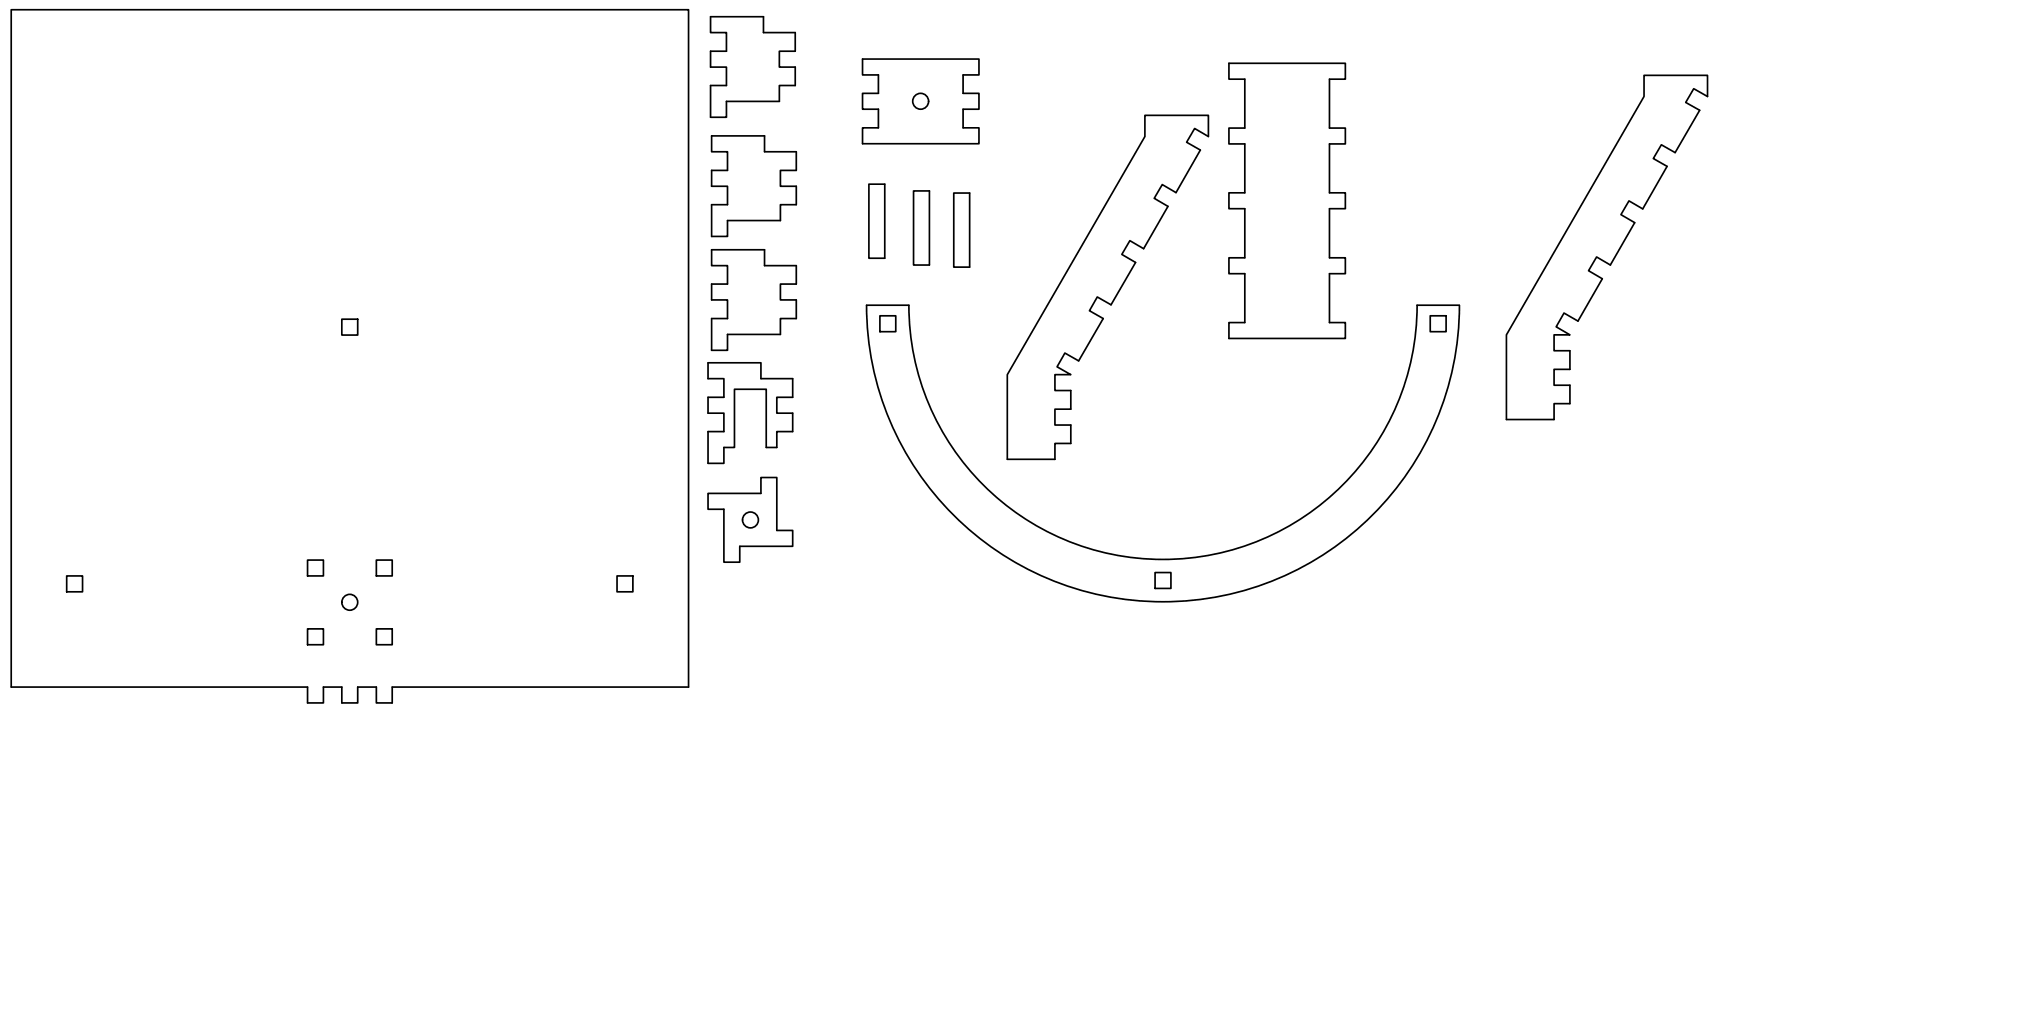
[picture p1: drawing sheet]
<svg xmlns="http://www.w3.org/2000/svg" width="610mm" height="305mm" viewBox="0 0 610 305" stroke-linecap="round" stroke-linejoin="round" font-family="sans-serif">
<!-- layer: Visible (ANSI) -->
<g fill="none" stroke="#000" stroke-width=".51">
<path d="M3.4 2.9h203.2v203.2h-88.9v4.8h-4.8v-4.8h-5.6v4.8h-4.7v-4.8h-5.6v4.8h-4.7v-4.8h-88.9zM213.2 5h15.8v4.8h9.6v5.6h-4.8v4.7h4.8v5.6h-4.8v4.7h-15.9v4.8h-4.7v-9.5h4.7v-5.6h-4.7v-4.7h4.7v-5.6h-4.7zM258.8 17.7h34.9v4.8h-4.8v5.5h4.8v4.8h-4.8v5.6h4.8v4.7h-34.9v-4.7h4.7v-5.6h-4.7v-4.8h4.7v-5.5h-4.7zM368.7 19h34.9v4.7h-4.8v14.7h4.8v4.8h-4.8v14.6h4.8v4.8h-4.8v14.7h4.8v4.8h-4.8v14.7h4.8v4.7h-34.9v-4.7h4.7v-14.7h-4.7v-4.8h4.7v-14.7h-4.7v-4.8h4.7v-14.6h-4.7v-4.8h4.7v-14.7h-4.7zM343.5 34.6h19v6.4l-4.1-2.5-2.4 4.2 4.1 2.3-7.3 12.8-4.1-2.4-2.4 4.1 4.1 2.4-7.3 12.7-4.1-2.4-2.5 4.1 4.2 2.4-7.4 12.7-4.1-2.3-2.4 4.1 4.2 2.4-7.4 12.7-4.1-2.4-2.4 4.1 4.1 2.4h-4.7v4.8h4.7v5.5h-4.7v4.8h4.7v5.5h-4.7v4.8h-14.3v-25.4l41.3-71.4zM493.2 22.6h19.1v6.4l-4.2-2.4-2.4 4.1 4.2 2.4-7.4 12.7-4.1-2.4-2.4 4.2 4.1 2.3-7.3 12.8-4.1-2.4-2.4 4.1 4.1 2.4-7.3 12.7-4.1-2.4-2.4 4.1 4.1 2.4-7.3 12.7-4.2-2.4-2.3 4.1 4.1 2.5h-4.8v4.7h4.8v5.6h-4.8v4.8h4.8v5.5h-4.8v4.8h-14.3v-25.4l41.3-71.5zM213.5 40.8h15.9v4.7h9.5v5.6h-4.8v4.8h4.8v5.5h-4.8v4.8h-15.9v4.7h-4.7v-9.5h4.7v-5.5h-4.7v-4.8h4.7v-5.6h-4.7zM260.7 55.2h4.7v22.3h-4.7zM274.1 57.3h4.7v22.2h-4.7zM286.1 57.9h4.8v22.2h-4.8zM213.5 74.9h15.9v4.8h9.5v5.5h-4.8v4.8h4.8v5.6h-4.8v4.7h-15.9v4.8h-4.7v-9.5h4.7v-5.6h-4.7v-4.8h4.7v-5.5h-4.7zM102.6 95.8h4.7v4.7h-4.7z"/>
<path d="M264 94.7h4.7v4.8h-4.7zM425.1 91.6h12.7M425.1 91.6a76.2 76.2 0 0 1-76.2 76.2 76.2 76.2 0 0 1-76.2-76.2h-12.7a88.9 88.9 0 0 0 88.9 88.9 88.9 88.9 0 0 0 88.9-88.9M429.1 94.7h4.7v4.8h-4.7zM212.4 108.8h15.9v4.8h9.5v5.6h-4.8v4.8h4.8v5.5h-4.8v4.7h-3.1v-17.4h-9.6v17.4h-3.1v4.8h-4.8v-9.5h4.8v-5.5h-4.8v-4.8h4.8v-5.6h-4.8zM212.4 148h15.9v-4.7h4.7v15.8h4.8v4.8h-15.9v4.8h-4.7v-15.9h-4.8zM20 172.8h4.8v4.7h-4.8zM92.3 168h4.7v4.8h-4.7zM112.9 168h4.8v4.8h-4.8zM185.1 172.8h4.8v4.7h-4.8zM346.5 171.8h4.8v4.7h-4.8zM92.3 188.7h4.7v4.7h-4.7z"/>
<path d="M112.9 188.7h4.8v4.7h-4.8z"/>
<circle cx="276.2" cy="30.4" r="2.38"/>
<circle cx="225.1" cy="156" r="2.38"/>
<circle cx="104.9" cy="180.7" r="2.38"/>
</g>
</svg>
